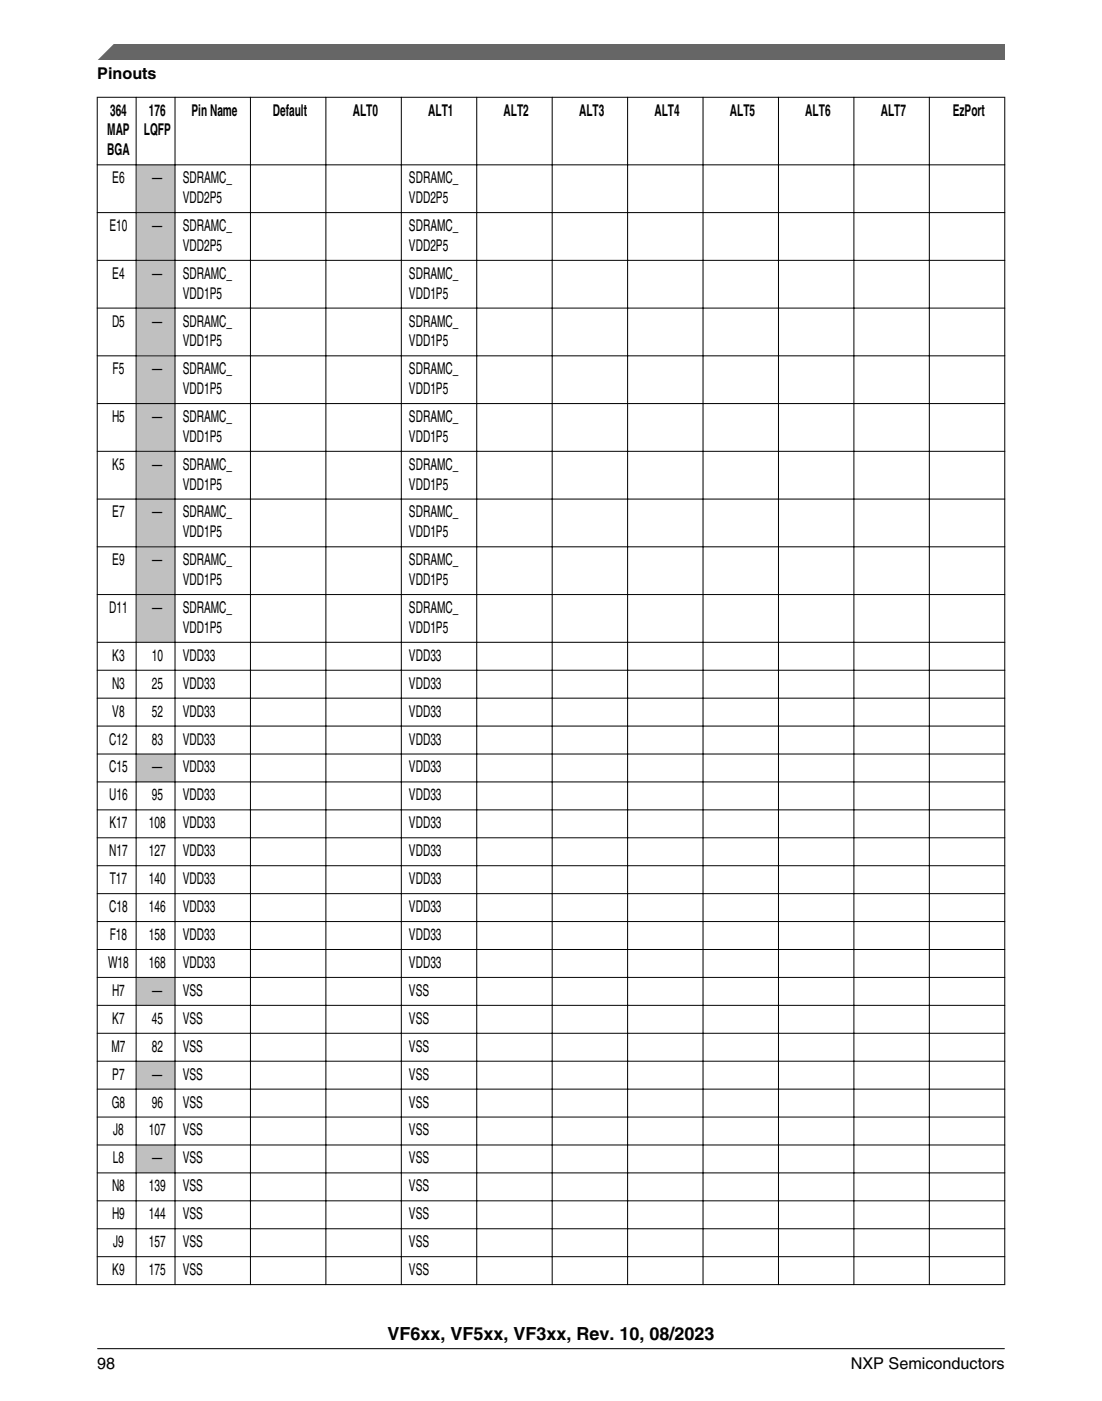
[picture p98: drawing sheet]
<svg xmlns="http://www.w3.org/2000/svg" width="216mm" height="274mm" viewBox="0 0 216 274" stroke-linecap="round" stroke-linejoin="round" font-family="sans-serif">
<defs><g id="words">
<text font-size="3.5" x="75.9" y="262.3">VF6xx, VF5xx, VF3xx, Rev. 10, 08/2023</text>
<g font-size="3.2">
<text x="19" y="15.5">Pinouts</text>
<text x="21.6" y="22.6">364</text>
<text x="29.2" y="22.6">176</text>
<text x="37.5" y="22.6">Pin Name</text>
<text x="53.4" y="22.6">Default</text>
<text x="69.1" y="22.6">ALT0</text>
<text x="83.9" y="22.6">ALT1</text>
<text x="98.7" y="22.6">ALT2</text>
<text x="113.4" y="22.6">ALT3</text>
<text x="128.2" y="22.6">ALT4</text>
<text x="143" y="22.6">ALT5</text>
<text x="157.8" y="22.6">ALT6</text>
<text x="172.6" y="22.6">ALT7</text>
<text x="186.7" y="22.6">EzPort</text>
<text x="21" y="26.5">MAP</text>
<text x="28.2" y="26.5">LQFP</text>
<text x="21" y="30.4">BGA</text>
<text x="22" y="35.9">E6</text>
<text x="29.8" y="35.9">—</text>
<text x="35.8" y="35.9">SDRAMC_</text>
<text x="80.1" y="35.9">SDRAMC_</text>
<text x="35.8" y="39.8">VDD2P5</text>
<text x="80.1" y="39.8">VDD2P5</text>
<text x="21.4" y="45.2">E10</text>
<text x="29.8" y="45.2">—</text>
<text x="35.8" y="45.2">SDRAMC_</text>
<text x="80.1" y="45.2">SDRAMC_</text>
<text x="35.8" y="49.1">VDD2P5</text>
<text x="80.1" y="49.1">VDD2P5</text>
<text x="22" y="54.6">E4</text>
<text x="29.8" y="54.6">—</text>
<text x="35.8" y="54.6">SDRAMC_</text>
<text x="35.8" y="58.5">VDD1P5</text>
<text x="80.1" y="54.6">SDRAMC_</text>
<text x="80.1" y="58.5">VDD1P5</text>
<text x="21.9" y="63.9">D5</text>
<text x="29.8" y="63.9">—</text>
<text x="35.8" y="63.9">SDRAMC_</text>
<text x="80.1" y="63.9">SDRAMC_</text>
<text x="35.8" y="67.8">VDD1P5</text>
<text x="80.1" y="67.8">VDD1P5</text>
<text x="22.1" y="73.3">F5</text>
<text x="29.8" y="73.3">—</text>
<text x="35.8" y="73.3">SDRAMC_</text>
<text x="35.8" y="77.2">VDD1P5</text>
<text x="80.1" y="73.3">SDRAMC_</text>
<text x="80.1" y="77.2">VDD1P5</text>
<text x="21.9" y="82.6">H5</text>
<text x="29.8" y="82.6">—</text>
<text x="35.8" y="82.6">SDRAMC_</text>
<text x="80.1" y="82.6">SDRAMC_</text>
<text x="35.8" y="86.5">VDD1P5</text>
<text x="80.1" y="86.5">VDD1P5</text>
<text x="22" y="92">K5</text>
<text x="29.8" y="92">—</text>
<text x="35.8" y="92">SDRAMC_</text>
<text x="35.8" y="95.9">VDD1P5</text>
<text x="80.1" y="92">SDRAMC_</text>
<text x="80.1" y="95.9">VDD1P5</text>
<text x="22" y="101.3">E7</text>
<text x="29.8" y="101.3">—</text>
<text x="35.8" y="101.3">SDRAMC_</text>
<text x="80.1" y="101.3">SDRAMC_</text>
<text x="35.8" y="105.2">VDD1P5</text>
<text x="80.1" y="105.2">VDD1P5</text>
<text x="22" y="110.7">E9</text>
<text x="29.8" y="110.7">—</text>
<text x="35.8" y="110.7">SDRAMC_</text>
<text x="80.1" y="110.7">SDRAMC_</text>
<text x="35.8" y="114.6">VDD1P5</text>
<text x="80.1" y="114.6">VDD1P5</text>
<text x="21.4" y="120">D11</text>
<text x="29.8" y="120">—</text>
<text x="35.8" y="120">SDRAMC_</text>
<text x="35.8" y="123.9">VDD1P5</text>
<text x="80.1" y="120">SDRAMC_</text>
<text x="80.1" y="123.9">VDD1P5</text>
<text x="22" y="129.4">K3</text>
<text x="29.7" y="129.4">10</text>
<text x="35.8" y="129.4">VDD33</text>
<text x="80.1" y="129.4">VDD33</text>
<text x="21.9" y="134.8">N3</text>
<text x="29.7" y="134.8">25</text>
<text x="35.8" y="134.8">VDD33</text>
<text x="80.1" y="134.8">VDD33</text>
<text x="22" y="140.3">V8</text>
<text x="29.7" y="140.3">52</text>
<text x="35.8" y="140.3">VDD33</text>
<text x="80.1" y="140.3">VDD33</text>
<text x="21.4" y="145.8">C12</text>
<text x="29.7" y="145.8">83</text>
<text x="35.8" y="145.8">VDD33</text>
<text x="80.1" y="145.8">VDD33</text>
<text x="21.4" y="151.2">C15</text>
<text x="29.8" y="151.2">—</text>
<text x="35.8" y="151.2">VDD33</text>
<text x="80.1" y="151.2">VDD33</text>
<text x="21.4" y="156.7">U16</text>
<text x="29.7" y="156.7">95</text>
<text x="35.8" y="156.7">VDD33</text>
<text x="80.1" y="156.7">VDD33</text>
<text x="21.4" y="167.6">N17</text>
<text x="21.4" y="162.2">K17</text>
<text x="29.2" y="162.2">108</text>
<text x="29.2" y="167.6">127</text>
<text x="35.8" y="162.2">VDD33</text>
<text x="35.8" y="167.6">VDD33</text>
<text x="80.1" y="162.2">VDD33</text>
<text x="80.1" y="167.6">VDD33</text>
<text x="21.5" y="173.1">T17</text>
<text x="29.2" y="173.1">140</text>
<text x="35.8" y="173.1">VDD33</text>
<text x="80.1" y="173.1">VDD33</text>
<text x="21.4" y="178.6">C18</text>
<text x="29.2" y="178.6">146</text>
<text x="35.8" y="178.6">VDD33</text>
<text x="80.1" y="178.6">VDD33</text>
<text x="21.5" y="184.1">F18</text>
<text x="29.2" y="184.1">158</text>
<text x="35.8" y="184.1">VDD33</text>
<text x="80.1" y="184.1">VDD33</text>
<text x="21.2" y="189.5">W18</text>
<text x="29.2" y="189.5">168</text>
<text x="35.8" y="189.5">VDD33</text>
<text x="80.1" y="189.5">VDD33</text>
<text x="21.9" y="195">H7</text>
<text x="29.8" y="195">—</text>
<text x="35.8" y="195">VSS</text>
<text x="80.1" y="195">VSS</text>
<text x="22" y="200.5">K7</text>
<text x="29.7" y="200.5">45</text>
<text x="35.8" y="200.5">VSS</text>
<text x="80.1" y="200.5">VSS</text>
<text x="21.8" y="205.9">M7</text>
<text x="29.7" y="205.9">82</text>
<text x="35.8" y="205.9">VSS</text>
<text x="80.1" y="205.9">VSS</text>
<text x="22" y="211.4">P7</text>
<text x="29.8" y="211.4">—</text>
<text x="35.8" y="211.4">VSS</text>
<text x="80.1" y="211.4">VSS</text>
<text x="21.9" y="216.9">G8</text>
<text x="29.7" y="216.9">96</text>
<text x="35.8" y="216.9">VSS</text>
<text x="80.1" y="216.9">VSS</text>
<text x="22.1" y="227.8">L8</text>
<text x="22.2" y="222.3">J8</text>
<text x="29.2" y="222.3">107</text>
<text x="29.8" y="227.8">—</text>
<text x="35.8" y="222.3">VSS</text>
<text x="35.8" y="227.8">VSS</text>
<text x="80.1" y="222.3">VSS</text>
<text x="80.1" y="227.8">VSS</text>
<text x="21.9" y="233.3">N8</text>
<text x="29.2" y="233.3">139</text>
<text x="35.8" y="233.3">VSS</text>
<text x="80.1" y="233.3">VSS</text>
<text x="21.9" y="238.7">H9</text>
<text x="29.2" y="238.7">144</text>
<text x="35.8" y="238.7">VSS</text>
<text x="80.1" y="238.7">VSS</text>
<text x="22.2" y="244.2">J9</text>
<text x="29.2" y="244.2">157</text>
<text x="35.8" y="244.2">VSS</text>
<text x="80.1" y="244.2">VSS</text>
<text x="22" y="249.7">K9</text>
<text x="29.2" y="249.7">175</text>
<text x="35.8" y="249.7">VSS</text>
<text x="80.1" y="249.7">VSS</text>
<text x="19.1" y="268">98</text>
<text x="166.7" y="268">NXP Semiconductors</text>
</g>
</g></defs>
<g fill="#c0c0c0">
<path d="M26.8 32.4h7.4v9.1h-7.4z" fill-rule="evenodd"/>
<path d="M26.8 41.7h7.4v9.2h-7.4z" fill-rule="evenodd"/>
<path d="M26.8 51.1h7.4v9.1h-7.4z" fill-rule="evenodd"/>
<path d="M26.8 60.4h7.4v9.2h-7.4z" fill-rule="evenodd"/>
<path d="M26.8 69.8h7.4v9.1h-7.4z" fill-rule="evenodd"/>
<path d="M26.8 79.1h7.4v9.2h-7.4z" fill-rule="evenodd"/>
<path d="M26.8 88.5h7.4v9.1h-7.4z" fill-rule="evenodd"/>
<path d="M26.8 97.8h7.4v9.2h-7.4z" fill-rule="evenodd"/>
<path d="M26.8 107.2h7.4v9.1h-7.4z" fill-rule="evenodd"/>
<path d="M26.8 116.5h7.4v9.2h-7.4z" fill-rule="evenodd"/>
<path d="M26.8 147.7h7.4v5.3h-7.4z" fill-rule="evenodd"/>
<path d="M26.8 191.5h7.4v5.3h-7.4z" fill-rule="evenodd"/>
<path d="M26.8 207.9h7.4v5.3h-7.4z" fill-rule="evenodd"/>
<path d="M26.8 224.3h7.4v5.3h-7.4z" fill-rule="evenodd"/>
</g>
<g fill="none" stroke="#000" stroke-width=".2">
<path d="M19 19h177.9M19 19v232.6M26.7 19v232.6M34.3 19v232.6M49.1 19v232.6M63.8 19v232.6M78.6 19v232.6M93.4 19v232.6M108.2 19v232.6M123 19v232.6M137.7 19v232.6M152.5 19v232.6"/>
<path d="M167.3 19v232.6M182.1 19v232.6M196.8 19v232.6M19 32.3h177.9M19 41.6h177.9M19 51h177.9M19 60.3h177.9M19 69.7h177.9M19 79h177.9M19 88.4h177.9M19 97.7h177.9M19 107.1h177.9"/>
<path d="M19 116.4h177.9M19 125.8h177.9M19 131.2h177.9M19 136.7h177.9M19 142.2h177.9M19 147.6h177.9M19 153.1h177.9M19 158.6h177.9M19 164h177.9M19 169.5h177.9M19 175h177.9M19 180.4h177.9"/>
<path d="M19 185.9h177.9M19 191.4h177.9M19 196.8h177.9M19 202.3h177.9M19 207.8h177.9M19 213.3h177.9M19 218.7h177.9M19 224.2h177.9M19 229.7h177.9M19 235.1h177.9M19 240.6h177.9M19 246.1h177.9"/>
<path d="M19 251.5h177.9"/>
</g>
<path d="M19 11.7l5.7-3.1 172.2 .1v3z" fill="#666"/>
<path d="M22.5 8.6l-3.1 3.1" fill="none" stroke="#666" stroke-width=".28"/>
<path d="M19 264.1h177.8" fill="none" stroke="#000" stroke-width=".2"/>
<use href="#words"/>
</svg>
